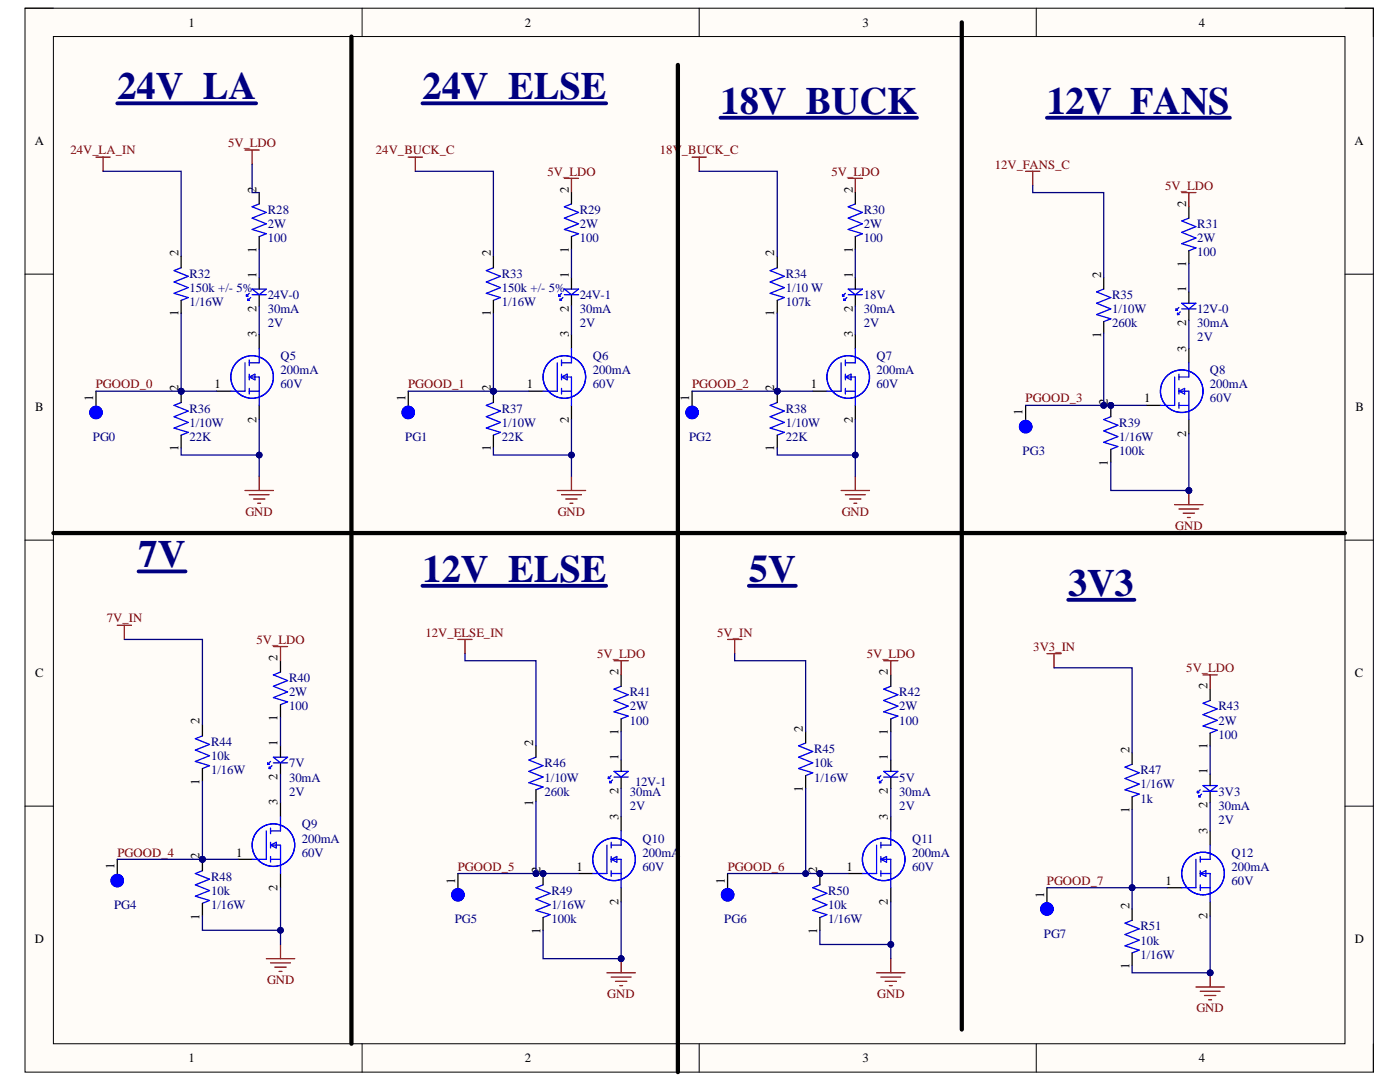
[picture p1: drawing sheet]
<svg xmlns="http://www.w3.org/2000/svg" width="279mm" height="216mm" viewBox="0 0 279 216" stroke-linecap="round" stroke-linejoin="round" font-family="sans-serif">
<defs><g id="words">
<g font-size="7.7" fill="#000080">
<text x="23.4" y="19.8">24V_LA</text>
<text x="84.3" y="19.8">24V_ELSE</text>
<text x="143.8" y="22.7">18V_BUCK</text>
<text x="208.9" y="22.7">12V_FANS</text>
<text x="27.7" y="113.2">7V</text>
<text x="84.3" y="116.1">12V_ELSE</text>
<text x="149.5" y="116.1">5V</text>
<text x="213.1" y="118.8">3V3</text>
</g>
<g font-size="2.5">
<text x="37.6" y="5.3">1</text>
<text x="104.7" y="5.3">2</text>
<text x="172.1" y="5.3">3</text>
<text x="239.3" y="5.3">4</text>
<text x="6.9" y="29">A</text>
<text x="270.3" y="29">A</text>
<text x="51.2" y="38.5" transform="rotate(-90 51.2 38.5)">2</text>
<text x="113.5" y="38.5" transform="rotate(-90 113.5 38.5)">2</text>
<text x="170.2" y="38.5" transform="rotate(-90 170.2 38.5)">2</text>
<text x="236.7" y="41.2" transform="rotate(-90 236.7 41.2)">2</text>
<text x="35.6" y="51.1" transform="rotate(-90 35.6 51.1)">2</text>
<text x="51.2" y="50.5" transform="rotate(-90 51.2 50.5)">1</text>
<text x="97.9" y="51.1" transform="rotate(-90 97.9 51.1)">2</text>
<text x="113.5" y="50.5" transform="rotate(-90 113.5 50.5)">1</text>
<text x="154.5" y="51.1" transform="rotate(-90 154.5 51.1)">2</text>
<text x="170.2" y="50.5" transform="rotate(-90 170.2 50.5)">1</text>
<text x="236.7" y="53.3" transform="rotate(-90 236.7 53.3)">1</text>
<text x="51.2" y="55.4" transform="rotate(-90 51.2 55.4)">1</text>
<text x="113.5" y="55.4" transform="rotate(-90 113.5 55.4)">1</text>
<text x="170.2" y="55.4" transform="rotate(-90 170.2 55.4)">1</text>
<text x="219.7" y="55.4" transform="rotate(-90 219.7 55.4)">2</text>
<text x="236.7" y="58.2" transform="rotate(-90 236.7 58.2)">1</text>
<text x="35.6" y="63.1" transform="rotate(-90 35.6 63.1)">1</text>
<text x="51.2" y="62.2" transform="rotate(-90 51.2 62.2)">2</text>
<text x="97.9" y="63.1" transform="rotate(-90 97.9 63.1)">1</text>
<text x="113.5" y="62.2" transform="rotate(-90 113.5 62.2)">2</text>
<text x="154.5" y="63.1" transform="rotate(-90 154.5 63.1)">1</text>
<text x="170.2" y="62.2" transform="rotate(-90 170.2 62.2)">2</text>
<text x="236.7" y="65.1" transform="rotate(-90 236.7 65.1)">2</text>
<text x="51.2" y="67.3" transform="rotate(-90 51.2 67.3)">3</text>
<text x="113.5" y="67.3" transform="rotate(-90 113.5 67.3)">3</text>
<text x="170.2" y="67.3" transform="rotate(-90 170.2 67.3)">3</text>
<text x="219.7" y="67.5" transform="rotate(-90 219.7 67.5)">1</text>
<text x="236.7" y="70.2" transform="rotate(-90 236.7 70.2)">3</text>
<text x="42.8" y="77.5">1</text>
<text x="105.1" y="77.5">1</text>
<text x="161.8" y="77.5">1</text>
<text x="7" y="82.1">B</text>
<text x="18.6" y="80" transform="rotate(-90 18.6 80)">1</text>
<text x="35.6" y="78" transform="rotate(-90 35.6 78)">2</text>
<text x="80.9" y="80" transform="rotate(-90 80.9 80)">1</text>
<text x="97.9" y="78" transform="rotate(-90 97.9 78)">2</text>
<text x="137.5" y="80" transform="rotate(-90 137.5 80)">1</text>
<text x="154.5" y="78" transform="rotate(-90 154.5 78)">2</text>
<text x="204.1" y="82.8" transform="rotate(-90 204.1 82.8)">1</text>
<text x="221.1" y="80.9" transform="rotate(-90 221.1 80.9)">2</text>
<text x="228.4" y="80.3">1</text>
<text x="270.5" y="82.1">B</text>
<text x="51.2" y="84.4" transform="rotate(-90 51.2 84.4)">2</text>
<text x="113.5" y="84.4" transform="rotate(-90 113.5 84.4)">2</text>
<text x="170.2" y="84.4" transform="rotate(-90 170.2 84.4)">2</text>
<text x="236.7" y="87.1" transform="rotate(-90 236.7 87.1)">2</text>
<text x="35.6" y="90" transform="rotate(-90 35.6 90)">1</text>
<text x="97.9" y="90" transform="rotate(-90 97.9 90)">1</text>
<text x="154.5" y="90" transform="rotate(-90 154.5 90)">1</text>
<text x="221.1" y="92.9" transform="rotate(-90 221.1 92.9)">1</text>
<text x="55.4" y="131.9" transform="rotate(-90 55.4 131.9)">2</text>
<text x="7" y="135.2">C</text>
<text x="123.4" y="134.6" transform="rotate(-90 123.4 134.6)">2</text>
<text x="177.2" y="134.6" transform="rotate(-90 177.2 134.6)">2</text>
<text x="241" y="137.5" transform="rotate(-90 241 137.5)">2</text>
<text x="270.4" y="135.2">C</text>
<text x="55.4" y="143.9" transform="rotate(-90 55.4 143.9)">1</text>
<text x="39.8" y="144.5" transform="rotate(-90 39.8 144.5)">2</text>
<text x="55.4" y="148.8" transform="rotate(-90 55.4 148.8)">1</text>
<text x="106.4" y="148.8" transform="rotate(-90 106.4 148.8)">2</text>
<text x="123.4" y="146.7" transform="rotate(-90 123.4 146.7)">1</text>
<text x="160.2" y="146" transform="rotate(-90 160.2 146)">2</text>
<text x="177.2" y="146.7" transform="rotate(-90 177.2 146.7)">1</text>
<text x="241" y="149.5" transform="rotate(-90 241 149.5)">1</text>
<text x="55.4" y="155.7" transform="rotate(-90 55.4 155.7)">2</text>
<text x="123.4" y="151.6" transform="rotate(-90 123.4 151.6)">1</text>
<text x="177.2" y="151.6" transform="rotate(-90 177.2 151.6)">1</text>
<text x="225.4" y="150.2" transform="rotate(-90 225.4 150.2)">2</text>
<text x="241" y="154.5" transform="rotate(-90 241 154.5)">1</text>
<text x="39.8" y="156.5" transform="rotate(-90 39.8 156.5)">1</text>
<text x="55.4" y="160.7" transform="rotate(-90 55.4 160.7)">3</text>
<text x="106.4" y="160.9" transform="rotate(-90 106.4 160.9)">1</text>
<text x="123.4" y="158.5" transform="rotate(-90 123.4 158.5)">2</text>
<text x="160.2" y="158" transform="rotate(-90 160.2 158)">1</text>
<text x="177.2" y="158.5" transform="rotate(-90 177.2 158.5)">2</text>
<text x="241" y="161.3" transform="rotate(-90 241 161.3)">2</text>
<text x="123.4" y="163.6" transform="rotate(-90 123.4 163.6)">3</text>
<text x="177.2" y="163.6" transform="rotate(-90 177.2 163.6)">3</text>
<text x="225.4" y="162.2" transform="rotate(-90 225.4 162.2)">1</text>
<text x="241" y="166.3" transform="rotate(-90 241 166.3)">3</text>
<text x="22.8" y="173.4" transform="rotate(-90 22.8 173.4)">1</text>
<text x="39.8" y="171.5" transform="rotate(-90 39.8 171.5)">2</text>
<text x="47.1" y="170.9">1</text>
<text x="115" y="173.8">1</text>
<text x="168.9" y="173.8">1</text>
<text x="55.4" y="177.8" transform="rotate(-90 55.4 177.8)">2</text>
<text x="90.8" y="176.3" transform="rotate(-90 90.8 176.3)">1</text>
<text x="107.8" y="174.3" transform="rotate(-90 107.8 174.3)">2</text>
<text x="144.6" y="176.3" transform="rotate(-90 144.6 176.3)">1</text>
<text x="163.1" y="174.3" transform="rotate(-90 163.1 174.3)">2</text>
<text x="208.4" y="179.1" transform="rotate(-90 208.4 179.1)">1</text>
<text x="232.6" y="176.6">1</text>
<text x="39.8" y="183.5" transform="rotate(-90 39.8 183.5)">1</text>
<text x="123.4" y="180.5" transform="rotate(-90 123.4 180.5)">2</text>
<text x="177.2" y="180.5" transform="rotate(-90 177.2 180.5)">2</text>
<text x="225.4" y="181.4" transform="rotate(-90 225.4 181.4)">2</text>
<text x="241" y="183.4" transform="rotate(-90 241 183.4)">2</text>
<text x="6.9" y="188.2">D</text>
<text x="107.8" y="186.3" transform="rotate(-90 107.8 186.3)">1</text>
<text x="163.1" y="186.3" transform="rotate(-90 163.1 186.3)">1</text>
<text x="270.4" y="188.2">D</text>
<text x="225.4" y="193.4" transform="rotate(-90 225.4 193.4)">1</text>
<text x="37.6" y="212">1</text>
<text x="104.7" y="212">2</text>
<text x="172.1" y="212">3</text>
<text x="239.3" y="212">4</text>
</g>
<g font-size="2.5" fill="#800000">
<text x="45.5" y="29.4">5V_LDO</text>
<text x="14" y="30.8">24V_LA_IN</text>
<text x="75" y="30.8">24V_BUCK_C</text>
<text x="109.3" y="35.1">5V_LDO</text>
<text x="131.7" y="30.8">18V_BUCK_C</text>
<text x="165.9" y="35.1">5V_LDO</text>
<text x="198.5" y="33.6">12V_FANS_C</text>
<text x="232.5" y="37.9">5V_LDO</text>
<text x="19.1" y="77.5">PGOOD_0</text>
<text x="81.5" y="77.5">PGOOD_1</text>
<text x="138.1" y="77.5">PGOOD_2</text>
<text x="204.7" y="80.3">PGOOD_3</text>
<text x="49" y="103">GND</text>
<text x="111.3" y="103">GND</text>
<text x="168" y="103">GND</text>
<text x="234.5" y="105.8">GND</text>
<text x="21.3" y="124.2">7V_IN</text>
<text x="51.2" y="128.5">5V_LDO</text>
<text x="84.9" y="127">12V_ELSE_IN</text>
<text x="119.2" y="131.3">5V_LDO</text>
<text x="143.1" y="127">5V_IN</text>
<text x="173" y="131.3">5V_LDO</text>
<text x="206.2" y="129.8">3V3_IN</text>
<text x="236.7" y="134.1">5V_LDO</text>
<text x="23.4" y="170.9">PGOOD_4</text>
<text x="91.3" y="173.8">PGOOD_5</text>
<text x="145.2" y="173.8">PGOOD_6</text>
<text x="208.9" y="176.6">PGOOD_7</text>
<text x="53.3" y="196.4">GND</text>
<text x="121.2" y="199.2">GND</text>
<text x="175.1" y="199.2">GND</text>
<text x="238.8" y="202">GND</text>
</g>
<g font-size="2.5" fill="#000080">
<text x="53.5" y="45.5">2W</text>
<text x="53.5" y="42.7">R28</text>
<text x="115.7" y="45.5">2W</text>
<text x="115.7" y="42.7">R29</text>
<text x="172.4" y="45.5">2W</text>
<text x="172.4" y="42.7">R30</text>
<text x="238.9" y="45.5">R31</text>
<text x="53.5" y="48.3">100</text>
<text x="115.7" y="48.3">100</text>
<text x="172.4" y="48.3">100</text>
<text x="238.9" y="48.3">2W</text>
<text x="238.9" y="51.1">100</text>
<text x="37.8" y="58.2">150k +/- 5%</text>
<text x="37.8" y="55.4">R32</text>
<text x="53.5" y="59.7">24V-0</text>
<text x="100.1" y="58.2">150k +/- 5%</text>
<text x="100.1" y="55.4">R33</text>
<text x="115.7" y="59.7">24V-1</text>
<text x="156.8" y="58.2">1/10 W</text>
<text x="156.8" y="55.4">R34</text>
<text x="172.4" y="59.7">18V</text>
<text x="221.9" y="59.7">R35</text>
<text x="37.8" y="61.1">1/16W</text>
<text x="53.5" y="62.5">30mA</text>
<text x="53.5" y="65.3">2V</text>
<text x="100.1" y="61.1">1/16W</text>
<text x="115.7" y="62.5">30mA</text>
<text x="115.7" y="65.3">2V</text>
<text x="156.8" y="61.1">107k</text>
<text x="172.4" y="62.5">30mA</text>
<text x="172.4" y="65.3">2V</text>
<text x="221.9" y="62.5">1/10W</text>
<text x="221.9" y="65.3">260k</text>
<text x="238.9" y="65.3">30mA</text>
<text x="238.9" y="62.5">12V-0</text>
<text x="56" y="71.8">Q5</text>
<text x="118.3" y="71.8">Q6</text>
<text x="174.9" y="71.8">Q7</text>
<text x="238.9" y="68.1">2V</text>
<text x="56" y="74.6">200mA</text>
<text x="56" y="77.5">60V</text>
<text x="118.3" y="74.6">200mA</text>
<text x="118.3" y="77.5">60V</text>
<text x="174.9" y="74.6">200mA</text>
<text x="174.9" y="77.5">60V</text>
<text x="241.5" y="77.5">200mA</text>
<text x="241.5" y="74.6">Q8</text>
<text x="37.8" y="82.3">R36</text>
<text x="100.1" y="82.3">R37</text>
<text x="156.8" y="82.3">R38</text>
<text x="241.5" y="80.3">60V</text>
<text x="18.5" y="88.1">PG0</text>
<text x="37.8" y="85.1">1/10W</text>
<text x="37.8" y="88">22K</text>
<text x="80.9" y="88.1">PG1</text>
<text x="100.1" y="85.1">1/10W</text>
<text x="100.1" y="88">22K</text>
<text x="137.5" y="88.1">PG2</text>
<text x="156.8" y="85.1">1/10W</text>
<text x="156.8" y="88">22K</text>
<text x="223.4" y="88">1/16W</text>
<text x="223.4" y="85.1">R39</text>
<text x="204.1" y="90.9">PG3</text>
<text x="223.4" y="90.8">100k</text>
<text x="57.7" y="136.1">R40</text>
<text x="57.7" y="139">2W</text>
<text x="57.7" y="141.7">100</text>
<text x="125.7" y="141.7">2W</text>
<text x="125.7" y="139">R41</text>
<text x="179.5" y="141.7">2W</text>
<text x="179.5" y="139">R42</text>
<text x="243.2" y="141.7">R43</text>
<text x="42.1" y="148.8">R44</text>
<text x="125.7" y="144.6">100</text>
<text x="179.5" y="144.6">100</text>
<text x="243.2" y="144.6">2W</text>
<text x="243.2" y="147.4">100</text>
<text x="42.1" y="151.6">10k</text>
<text x="42.1" y="154.5">1/16W</text>
<text x="57.7" y="155.9">30mA</text>
<text x="57.7" y="153.1">7V</text>
<text x="108.7" y="155.9">1/10W</text>
<text x="108.7" y="153.1">R46</text>
<text x="162.5" y="153.1">10k</text>
<text x="162.5" y="155.9">1/16W</text>
<text x="162.5" y="150.3">R45</text>
<text x="179.5" y="155.9">5V</text>
<text x="227.6" y="154.5">R47</text>
<text x="57.7" y="158.7">2V</text>
<text x="108.7" y="158.7">260k</text>
<text x="125.7" y="158.7">30mA</text>
<text x="125.7" y="161.6">2V</text>
<text x="126.8" y="156.8">12V-1</text>
<text x="179.5" y="158.7">30mA</text>
<text x="179.5" y="161.6">2V</text>
<text x="227.6" y="157.3">1/16W</text>
<text x="227.6" y="160.2">1k</text>
<text x="243.2" y="161.6">30mA</text>
<text x="243.2" y="158.7">3V3</text>
<text x="60.2" y="165.2">Q9</text>
<text x="243.2" y="164.4">2V</text>
<text x="60.2" y="168.1">200mA</text>
<text x="60.2" y="170.9">60V</text>
<text x="128.2" y="170.9">200mA</text>
<text x="128.2" y="173.8">60V</text>
<text x="128.2" y="168.1">Q10</text>
<text x="182" y="170.9">200mA</text>
<text x="182" y="173.8">60V</text>
<text x="182" y="168.1">Q11</text>
<text x="245.8" y="173.8">200mA</text>
<text x="245.8" y="170.9">Q12</text>
<text x="42.1" y="178.5">10k</text>
<text x="42.1" y="175.7">R48</text>
<text x="110" y="178.5">R49</text>
<text x="165.3" y="178.5">R50</text>
<text x="245.8" y="176.6">60V</text>
<text x="22.8" y="181.5">PG4</text>
<text x="42.1" y="181.4">1/16W</text>
<text x="90.8" y="184.3">PG5</text>
<text x="110" y="181.4">1/16W</text>
<text x="110" y="184.2">100k</text>
<text x="144.5" y="184.3">PG6</text>
<text x="165.3" y="181.4">10k</text>
<text x="165.3" y="184.2">1/16W</text>
<text x="227.6" y="185.6">R51</text>
<text x="208.3" y="187.1">PG7</text>
<text x="227.6" y="188.5">10k</text>
<text x="227.6" y="191.3">1/16W</text>
</g>
</g></defs>
<path d="M5 1.6h269.1v212.3h-269.1z" fill-rule="evenodd" fill="#fffcf8"/>
<path d="M5 1.6h269.1v212.3h-269.1z" fill="none" stroke="#000" stroke-width=".2"/>
<path d="M10.7 7.3h257.7v201h-257.7z" fill-rule="evenodd" fill="#fffcf8"/>
<g fill="none" stroke="#000" stroke-width=".2">
<path d="M5 1.6h5.7M10.7 7.3h257.7v201h-257.7zM72.3 1.6v5.7M139.5 1.6v5.7M206.8 1.6v5.7M268.4 1.6h5.7v5.7M5 54.7h5.7M268.4 54.7h5.7M5 107.8h5.7M268.4 107.8h5.7M5 160.9h5.7M268.4 160.9h5.7"/>
<path d="M72.3 208.3v5.6M139.5 208.3v5.6M206.8 208.3v5.6M274.1 208.3v5.6"/>
</g>
<path d="M23.4 20.6h27.7" fill="none" stroke="#000080" stroke-width=".76"/>
<path d="M19.2 31.4h2.8M20.6 31.4v2.8M48.9 97.9h5.7M49.7 98.7h4M50.6 99.6h2.3M51.7 95v2.9M51.4 100.4h.6" fill="none" stroke="#800000" stroke-width=".25"/>
<g fill="none" stroke="#00f" stroke-width=".25">
<path d="M49.2 58.8l.3 .3h-.3zM49.5 59.7l.2 .2h-.2zM49.7 58.5l-.5 .6M50 59.4l-.5 .5M50.3 58.8h2.8M50.3 57.7h2.8l-1.4 1.1zM48.9 72.4v5.7h-2.8M49.7 75.2h2v5.7M49.7 78.1h2M49.7 71.8v1.2M49.7 74.7v1.1M49.7 77.5v1.1"/>
<path d="M49.7 75.2l1.2-.5v1.1zM51.7 69.6v2.8h-2"/>
<circle cx="50.3" cy="75.2" r="4.2"/>
</g>
<path d="M51.7 55.4v2.3M51.7 58.8v2.3M43.2 78.1h2.9M51.7 66.7v2.9M51.7 80.9v2.8" fill="none" stroke="#000" stroke-width=".25"/>
<circle cx="36.1" cy="78.1" r=".57" fill="#000080"/>
<circle cx="36.1" cy="78.1" r=".57" fill="none" stroke="#000080" stroke-width=".2"/>
<path d="M36.2 80.3l-1.5 .6 2.9 1.1-2.9 1.2 2.9 1.1-2.9 1.1 2.9 .9-1.4 .5" fill="none" stroke="#00f" stroke-width=".25"/>
<path d="M36.2 78.1v2.2M36.2 86.8v2.6" fill="none" stroke="#000" stroke-width=".25"/>
<circle cx="36.1" cy="78.1" r=".57" fill="#000080"/>
<circle cx="36.1" cy="78.1" r=".57" fill="none" stroke="#000080" stroke-width=".2"/>
<path d="M48.9 29.9h2.8M50.3 29.9v2.9M81.5 31.4h2.8M82.9 31.4v2.8M111.2 97.9h5.7M112.1 98.7h3.9M112.9 99.6h2.3M114 95v2.9M113.8 100.4h.5" fill="none" stroke="#800000" stroke-width=".25"/>
<path d="M84.3 20.6h36.7" fill="none" stroke="#000080" stroke-width=".76"/>
<g fill="none" stroke="#00f" stroke-width=".25">
<path d="M111.5 58.8l.3 .3h-.3zM111.8 59.7l.3 .2h-.3zM112.1 58.5l-.6 .6M112.3 59.4l-.5 .5M112.6 58.8h2.9M112.6 57.7h2.9l-1.5 1.1zM111.2 72.4v5.7h-2.8M112.1 75.2h1.9v5.7M112.1 78.1h1.9M112.1 71.8v1.2M112.1 74.7v1.1M112.1 77.5v1.1"/>
<path d="M112.1 75.2l1.1-.5v1.1zM114 69.6v2.8h-1.9"/>
<circle cx="112.6" cy="75.2" r="4.2"/>
</g>
<path d="M114 55.4v2.3M114 58.8v2.3M105.5 78.1h2.9M114 66.7v2.9M114 80.9v2.8" fill="none" stroke="#000" stroke-width=".25"/>
<circle cx="98.5" cy="78.1" r=".57" fill="#000080"/>
<circle cx="98.5" cy="78.1" r=".57" fill="none" stroke="#000080" stroke-width=".2"/>
<path d="M98.5 80.3l-1.4 .6 2.8 1.1-2.8 1.2 2.8 1.1-2.8 1.1 2.8 .9-1.4 .5" fill="none" stroke="#00f" stroke-width=".25"/>
<path d="M98.5 78.1v2.2M98.5 86.8v2.6" fill="none" stroke="#000" stroke-width=".25"/>
<circle cx="98.5" cy="78.1" r=".57" fill="#000080"/>
<circle cx="98.5" cy="78.1" r=".57" fill="none" stroke="#000080" stroke-width=".2"/>
<path d="M112.6 35.6h2.9M114 35.6v2.8M138.1 31.4h2.9M139.5 31.4v2.8M167.9 97.9h5.6M168.7 98.7h4M169.6 99.6h2.2M170.7 95v2.9M170.4 100.4h.6" fill="none" stroke="#800000" stroke-width=".25"/>
<path d="M143.8 23.5h39.2" fill="none" stroke="#000080" stroke-width=".76"/>
<g fill="none" stroke="#00f" stroke-width=".25">
<path d="M155.1 53.4l-1.4 .6 2.8 1.1-2.8 1.2 2.8 1.1-2.8 1.1 2.8 .9-1.4 .5M168.1 58.8l.3 .3h-.3zM168.4 59.7l.3 .2h-.3zM168.7 58.5l-.6 .6M169 59.4l-.6 .5M169.3 58.8h2.8M169.3 57.7h2.8l-1.4 1.1zM167.9 72.4v5.7h-2.9M168.7 75.2h2v5.7M168.7 78.1h2M168.7 71.8v1.2M168.7 74.7v1.1"/>
<path d="M168.7 77.5v1.1M168.7 75.2l1.1-.5v1.1zM170.7 69.6v2.8h-2"/>
<circle cx="169.3" cy="75.2" r="4.2"/>
</g>
<path d="M155.1 51.2v2.2M155.1 59.9v2.6M170.7 55.4v2.3M170.7 58.8v2.3M162.2 78.1h2.8M170.7 66.7v2.9M170.7 80.9v2.8" fill="none" stroke="#000" stroke-width=".25"/>
<circle cx="155.1" cy="78.1" r=".57" fill="#000080"/>
<circle cx="155.1" cy="78.1" r=".57" fill="none" stroke="#000080" stroke-width=".2"/>
<path d="M155.1 80.3l-1.4 .6 2.8 1.1-2.8 1.2 2.8 1.1-2.8 1.1 2.8 .9-1.4 .5" fill="none" stroke="#00f" stroke-width=".25"/>
<path d="M155.1 78.1v2.2M155.1 86.8v2.6" fill="none" stroke="#000" stroke-width=".25"/>
<circle cx="155.1" cy="78.1" r=".57" fill="#000080"/>
<circle cx="155.1" cy="78.1" r=".57" fill="none" stroke="#000080" stroke-width=".2"/>
<path d="M169.3 35.6h2.8M170.7 35.6v2.8M204.7 34.2h2.8M206.1 34.2v2.8M237.3 97.9v2.8M234.4 100.7h5.7M235.3 101.6h3.9M236.1 102.4h2.3M237 103.3h.5" fill="none" stroke="#800000" stroke-width=".25"/>
<path d="M208.9 23.5h36.6" fill="none" stroke="#000080" stroke-width=".76"/>
<circle cx="237.3" cy="97.9" r=".56" fill="#000080"/>
<circle cx="237.3" cy="97.9" r=".56" fill="none" stroke="#000080" stroke-width=".2"/>
<g fill="none" stroke="#00f" stroke-width=".25">
<path d="M234.4 75.2v5.7h-2.8M234.7 61.6l.3 .3h-.3zM235 62.5l.3 .3h-.3zM235.3 61.4l-.6 .5M235.3 78.1h2v5.6M235.3 74.7v1.1M235.3 77.5v1.1M235.3 78.1l1.1-.6v1.1zM235.6 62.2l-.6 .6M235.8 61.6h2.9M235.8 60.5h2.9l-1.4 1.1zM237.3 72.4v2.8h-2"/>
<path d="M235.3 80.9h2M235.3 80.3v1.2"/>
<circle cx="235.8" cy="78.1" r="4.2"/>
</g>
<path d="M237.3 58.2v2.3M237.3 61.6v2.3M237.3 69.6v2.8M228.8 80.9h2.8M237.3 83.7v2.9" fill="none" stroke="#000" stroke-width=".25"/>
<circle cx="221.7" cy="80.9" r=".57" fill="#000080"/>
<circle cx="221.7" cy="80.9" r=".57" fill="none" stroke="#000080" stroke-width=".2"/>
<path d="M221.7 83.2l-1.4 .5 2.8 1.2-2.8 1.1 2.8 1.1-2.8 1.2 2.8 .8-1.4 .6" fill="none" stroke="#00f" stroke-width=".25"/>
<path d="M221.7 80.9v2.3M221.7 89.7v2.5" fill="none" stroke="#000" stroke-width=".25"/>
<circle cx="221.7" cy="80.9" r=".57" fill="#000080"/>
<circle cx="221.7" cy="80.9" r=".57" fill="none" stroke="#000080" stroke-width=".2"/>
<path d="M27.7 114h9.3" fill="none" stroke="#000080" stroke-width=".76"/>
<path d="M23.4 124.8h2.8M24.8 124.8v2.8" fill="none" stroke="#800000" stroke-width=".25"/>
<g fill="none" stroke="#00f" stroke-width=".25">
<path d="M53.4 152.2l.3 .3h-.3zM53.7 153.1l.3 .3h-.3zM54 151.9l-.6 .6M54.3 152.8l-.6 .6M54.6 152.2h2.8M54.6 151.1h2.8l-1.4 1.1zM53.1 165.8v5.7h-2.8M54 168.6h2v5.7M54 171.5h2M54 165.2v1.2M54 168.1v1.1M54 170.9v1.1"/>
<path d="M54 168.6l1.1-.5v1.1zM56 163v2.8h-2"/>
<circle cx="54.6" cy="168.6" r="4.2"/>
</g>
<path d="M56 148.8v2.3M56 152.2v2.3M47.5 171.5h2.8M56 160.1v2.9M56 174.3v2.8" fill="none" stroke="#000" stroke-width=".25"/>
<circle cx="40.4" cy="171.5" r=".57" fill="#000080"/>
<circle cx="40.4" cy="171.5" r=".57" fill="none" stroke="#000080" stroke-width=".2"/>
<path d="M40.4 173.7l-1.4 .6 2.8 1.1-2.8 1.2 2.8 1.1-2.8 1.1 2.8 .9-1.4 .5" fill="none" stroke="#00f" stroke-width=".25"/>
<path d="M40.4 171.5v2.2M40.4 180.2v2.6" fill="none" stroke="#000" stroke-width=".25"/>
<circle cx="40.4" cy="171.5" r=".57" fill="#000080"/>
<circle cx="40.4" cy="171.5" r=".57" fill="none" stroke="#000080" stroke-width=".2"/>
<path d="M53.1 191.3h5.7M54 192.1h4M54.9 193h2.2M55.7 193.8h.6M56 188.5v2.8M121.1 194.1h5.7M122 195h3.9M122.8 195.8h2.3M123.7 196.7h.5M124 191.3v2.8" fill="none" stroke="#800000" stroke-width=".25"/>
<path d="M84.3 116.9h36.7" fill="none" stroke="#000080" stroke-width=".76"/>
<circle cx="124" cy="191.3" r=".57" fill="#000080"/>
<circle cx="124" cy="191.3" r=".57" fill="none" stroke="#000080" stroke-width=".2"/>
<g fill="none" stroke="#00f" stroke-width=".25">
<path d="M121.4 155l.3 .3h-.3zM121.7 155.9l.3 .3h-.3zM122 154.8l-.6 .5M122.3 155.6l-.6 .6M122.5 155h2.9M122.5 153.9h2.9l-1.4 1.1zM121.1 168.6v5.7h-2.8M122 174.3h2M122 171.5h2M122 168.1v1.1M122 170.9v1.1M122 173.7v1.2"/>
<path d="M122 171.5l1.1-.6v1.1zM124 165.8v2.8h-2M124 171.5v5.6"/>
<circle cx="122.5" cy="171.5" r="4.2"/>
</g>
<path d="M124 151.7v2.2M124 155v2.3M115.5 174.3h2.8M124 163v2.8M124 177.1v2.9" fill="none" stroke="#000" stroke-width=".25"/>
<circle cx="108.4" cy="174.3" r=".56" fill="#000080"/>
<circle cx="108.4" cy="174.3" r=".56" fill="none" stroke="#000080" stroke-width=".2"/>
<path d="M108.4 176.6l-1.4 .5 2.8 1.2-2.8 1.1 2.8 1.1-2.8 1.2 2.8 .8-1.4 .6" fill="none" stroke="#00f" stroke-width=".25"/>
<path d="M108.4 174.3v2.3M108.4 183.1v2.5" fill="none" stroke="#000" stroke-width=".25"/>
<circle cx="108.4" cy="174.3" r=".56" fill="#000080"/>
<circle cx="108.4" cy="174.3" r=".56" fill="none" stroke="#000080" stroke-width=".2"/>
<path d="M91.4 127.6h2.8M92.8 127.6v2.8M145.2 127.6h2.8M146.6 127.6v2.8M174.9 194.1h5.7M175.8 195h4M176.6 195.8h2.3M177.5 196.7h.6M177.8 191.3v2.8" fill="none" stroke="#800000" stroke-width=".25"/>
<path d="M149.4 116.9h9.4" fill="none" stroke="#000080" stroke-width=".76"/>
<g fill="none" stroke="#00f" stroke-width=".25">
<path d="M175.2 155l.3 .3h-.3zM175.5 155.9l.3 .3h-.3zM175.8 154.8l-.6 .5M176.1 155.6l-.6 .6M176.4 155h2.8M176.4 153.9h2.8l-1.4 1.1zM174.9 168.6v5.7h-2.8M175.8 171.5h2v5.6M175.8 174.3h2M175.8 168.1v1.1M175.8 170.9v1.1M175.8 173.7v1.2"/>
<path d="M175.8 171.5l1.1-.6v1.1zM177.8 165.8v2.8h-2"/>
<circle cx="176.4" cy="171.5" r="4.2"/>
</g>
<path d="M177.8 151.7v2.2M177.8 155v2.3M169.3 174.3h2.8M177.8 163v2.8M177.8 177.1v2.9" fill="none" stroke="#000" stroke-width=".25"/>
<circle cx="163.6" cy="174.3" r=".57" fill="#000080"/>
<circle cx="163.6" cy="174.3" r=".57" fill="none" stroke="#000080" stroke-width=".2"/>
<path d="M163.6 176.6l-1.4 .5 2.8 1.2-2.8 1.1 2.8 1.1-2.8 1.2 2.8 .8-1.4 .6" fill="none" stroke="#00f" stroke-width=".25"/>
<path d="M163.6 174.3v2.3M163.6 183.1v2.5" fill="none" stroke="#000" stroke-width=".25"/>
<circle cx="163.6" cy="174.3" r=".57" fill="#000080"/>
<circle cx="163.6" cy="174.3" r=".57" fill="none" stroke="#000080" stroke-width=".2"/>
<path d="M177.8 136.9l-1.4 .6 2.8 1.1-2.8 1.2 2.8 1.1-2.8 1.1 2.8 .9-1.4 .5" fill="none" stroke="#00f" stroke-width=".25"/>
<path d="M177.8 134.7v2.2M177.8 143.4v2.6" fill="none" stroke="#000" stroke-width=".25"/>
<path d="M213.2 119.7h13.2" fill="none" stroke="#000080" stroke-width=".76"/>
<path d="M208.9 130.4h2.9M210.4 130.4v2.9M238.7 196.9h5.6M239.5 197.8h4M240.4 198.6h2.2M241.2 199.5h.6M241.5 194.1v2.8" fill="none" stroke="#800000" stroke-width=".25"/>
<circle cx="241.5" cy="194.1" r=".57" fill="#000080"/>
<circle cx="241.5" cy="194.1" r=".57" fill="none" stroke="#000080" stroke-width=".2"/>
<g fill="none" stroke="#00f" stroke-width=".25">
<path d="M51.7 40.7l-1.4 .6 2.8 1.1-2.8 1.1 2.8 1.2-2.8 1.1 2.8 .8-1.4 .6M114 40.7l-1.4 .6 2.9 1.1-2.9 1.1 2.9 1.2-2.9 1.1 2.9 .8-1.5 .6M170.7 40.7l-1.4 .6 2.8 1.1-2.8 1.1 2.8 1.2-2.8 1.1 2.8 .8-1.4 .6M220.3 57.7l-1.4 .5 2.8 1.2-2.8 1.1 2.8 1.1-2.8 1.2 2.8 .8-1.4 .6M237.3 43.5l-1.5 .6 2.9 1.1-2.9 1.2 2.9 1.1-2.9 1.1 2.9 .9-1.4 .5M56 134.1l-1.4 .6 2.8 1.1-2.8 1.1 2.8 1.2-2.8 1.1 2.8 .8-1.4 .6M124 136.9l-1.5 .6 2.9 1.1-2.9 1.2 2.9 1.1-2.9 1.1 2.9 .9-1.4 .5M241.5 139.8l-1.4 .5 2.8 1.2-2.8 1.1 2.8 1.1-2.8 1.2 2.8 .8-1.4 .6M40.4 146.8l-1.4 .6 2.8 1.1-2.8 1.2 2.8 1.1-2.8 1.1 2.8 .9-1.4 .6M107 151.1l-1.5 .6 2.9 1.1-2.9 1.1 2.9 1.1-2.9 1.2 2.9 .8-1.4 .6M160.8 148.3l-1.4 .5 2.8 1.2-2.8 1.1 2.8 1.1-2.8 1.2 2.8 .8-1.4 .6M225.9 152.5l-1.4 .6 2.9 1.1-2.9 1.1 2.9 1.2-2.9 1.1 2.9 .9-1.5 .5"/>
<path d="M239 157.9l.2 .3h-.2zM239.2 158.7l.3 .3h-.3zM239.5 157.6l-.5 .6M239.8 158.5l-.6 .5M240.1 157.9h2.8M240.1 156.8h2.8l-1.4 1.1zM238.7 171.5v5.6h-2.9M239.5 174.3h2v5.7M239.5 177.1h2M239.5 170.9v1.1M239.5 173.7v1.2M239.5 176.6v1.1"/>
<path d="M239.5 174.3l1.2-.6v1.2zM241.5 168.6v2.9h-2M225.9 183.6l-1.4 .6 2.9 1.1-2.9 1.2 2.9 1.1-2.9 1.1 2.9 .9-1.5 .5"/>
<circle cx="240.1" cy="174.3" r="4.2"/>
</g>
<g fill="none" stroke="#000" stroke-width=".25">
<path d="M51.7 38.4v2.3M114 38.4v2.3M170.7 38.4v2.3M51.7 47.2v2.6M114 47.2v2.6M170.7 47.2v2.6M220.3 55.4v2.3M237.3 41.3v2.2M237.3 50v2.6M19.2 78.1v4.2M81.5 78.1v4.2M138.1 78.1v4.2"/>
<path d="M220.3 64.2v2.3M204.7 80.9v4.2M56 131.8v2.3M124 134.7v2.2M241.5 137.5v2.3M40.4 144.6v2.2M40.4 153.4v2.5M56 140.6v2.6M107 148.8v2.3M107 157.6v2.3M124 143.4v2.6M160.8 146v2.3"/>
<path d="M160.8 154.8v2.5M225.9 150.2v2.3M225.9 159v2.6M241.5 146.3v2.5M241.5 154.5v2.3M241.5 157.9v2.3M23.4 171.5v4.2M91.4 174.3v4.2M145.2 174.3v4.2M208.9 177.1v4.3M233 177.1h2.8M241.5 165.8v2.8"/>
<path d="M241.5 180v2.8M225.9 181.4v2.2M225.9 190.1v2.6"/>
</g>
<path d="M235.8 38.4h2.9M237.3 38.4v2.9M54.6 129h2.8M56 129v2.8M122.5 131.8h2.9M124 131.8v2.9M176.4 131.8h2.8M177.8 131.8v2.9M240.1 134.7h2.8M241.5 134.7v2.8" fill="none" stroke="#800000" stroke-width=".25"/>
<path d="M70.1 7.3v201M135.3 13v200.9M191.9 4.5v200.9M10.7 106.4h257.7" fill="none" stroke="#000" stroke-width=".85"/>
<g fill="none" stroke="#00f" stroke-width="1.4">
<circle cx="19.2" cy="82.3" r=".63"/>
<circle cx="81.5" cy="82.3" r=".63"/>
<circle cx="138.1" cy="82.3" r=".63"/>
<circle cx="204.7" cy="85.1" r=".63"/>
<circle cx="23.4" cy="175.7" r=".63"/>
<circle cx="91.4" cy="178.5" r=".63"/>
<circle cx="145.2" cy="178.5" r=".63"/>
<circle cx="208.9" cy="181.4" r=".63"/>
</g>
<path d="M51.7 49.8v5.6M19.2 78.1h17M51.7 61.1v5.6" fill="none" stroke="#000080" stroke-width=".25"/>
<circle cx="36.1" cy="78.1" r=".57" fill="#000080"/>
<circle cx="36.1" cy="78.1" r=".57" fill="none" stroke="#000080" stroke-width=".2"/>
<path d="M36.2 62.5v15.6h7" fill="none" stroke="#000080" stroke-width=".25"/>
<circle cx="36.1" cy="78.1" r=".57" fill="#000080"/>
<circle cx="36.1" cy="78.1" r=".57" fill="none" stroke="#000080" stroke-width=".2"/>
<path d="M20.6 34.2h15.6v17M36.2 89.4v1.4h15.5" fill="none" stroke="#000080" stroke-width=".25"/>
<circle cx="51.7" cy="90.8" r=".57" fill="#000080"/>
<circle cx="51.7" cy="90.8" r=".57" fill="none" stroke="#000080" stroke-width=".2"/>
<path d="M51.7 83.7v11.3" fill="none" stroke="#000080" stroke-width=".25"/>
<circle cx="51.7" cy="90.8" r=".57" fill="#000080"/>
<circle cx="51.7" cy="90.8" r=".57" fill="none" stroke="#000080" stroke-width=".2"/>
<path d="M50.3 32.8v5.6h1.4M81.5 78.1h17" fill="none" stroke="#000080" stroke-width=".25"/>
<circle cx="98.5" cy="78.1" r=".57" fill="#000080"/>
<circle cx="98.5" cy="78.1" r=".57" fill="none" stroke="#000080" stroke-width=".2"/>
<path d="M98.5 62.5v15.6h7" fill="none" stroke="#000080" stroke-width=".25"/>
<circle cx="98.5" cy="78.1" r=".57" fill="#000080"/>
<circle cx="98.5" cy="78.1" r=".57" fill="none" stroke="#000080" stroke-width=".2"/>
<path d="M82.9 34.2h15.6v17M114 49.8v5.6M114 61.1v5.6M98.5 89.4v1.4h15.5" fill="none" stroke="#000080" stroke-width=".25"/>
<circle cx="114" cy="90.8" r=".57" fill="#000080"/>
<circle cx="114" cy="90.8" r=".57" fill="none" stroke="#000080" stroke-width=".2"/>
<path d="M114 83.7v11.3" fill="none" stroke="#000080" stroke-width=".25"/>
<circle cx="114" cy="90.8" r=".57" fill="#000080"/>
<circle cx="114" cy="90.8" r=".57" fill="none" stroke="#000080" stroke-width=".2"/>
<path d="M138.1 78.1h17" fill="none" stroke="#000080" stroke-width=".25"/>
<circle cx="155.1" cy="78.1" r=".57" fill="#000080"/>
<circle cx="155.1" cy="78.1" r=".57" fill="none" stroke="#000080" stroke-width=".2"/>
<path d="M155.1 62.5v15.6h7.1" fill="none" stroke="#000080" stroke-width=".25"/>
<circle cx="155.1" cy="78.1" r=".57" fill="#000080"/>
<circle cx="155.1" cy="78.1" r=".57" fill="none" stroke="#000080" stroke-width=".2"/>
<path d="M139.5 34.2h15.6v17M170.7 49.8v5.6M170.7 61.1v5.6M155.1 89.4v1.4h15.6" fill="none" stroke="#000080" stroke-width=".25"/>
<circle cx="170.7" cy="90.8" r=".57" fill="#000080"/>
<circle cx="170.7" cy="90.8" r=".57" fill="none" stroke="#000080" stroke-width=".2"/>
<path d="M170.7 83.7v11.3" fill="none" stroke="#000080" stroke-width=".25"/>
<circle cx="170.7" cy="90.8" r=".57" fill="#000080"/>
<circle cx="170.7" cy="90.8" r=".57" fill="none" stroke="#000080" stroke-width=".2"/>
<path d="M204.7 80.9h15.6" fill="none" stroke="#000080" stroke-width=".25"/>
<circle cx="220.3" cy="80.9" r=".57" fill="#000080"/>
<circle cx="220.3" cy="80.9" r=".57" fill="none" stroke="#000080" stroke-width=".2"/>
<path d="M220.3 66.5v14.4h8.5" fill="none" stroke="#000080" stroke-width=".25"/>
<circle cx="220.3" cy="80.9" r=".57" fill="#000080"/>
<circle cx="220.3" cy="80.9" r=".57" fill="none" stroke="#000080" stroke-width=".2"/>
<circle cx="221.7" cy="80.9" r=".57" fill="#000080"/>
<circle cx="221.7" cy="80.9" r=".57" fill="none" stroke="#000080" stroke-width=".2"/>
<path d="M206.1 37v1.4h14.2v17M237.3 52.6v5.6M237.3 63.9v5.7M237.3 86.6v11.3" fill="none" stroke="#000080" stroke-width=".25"/>
<circle cx="237.3" cy="97.9" r=".56" fill="#000080"/>
<circle cx="237.3" cy="97.9" r=".56" fill="none" stroke="#000080" stroke-width=".2"/>
<path d="M221.7 92.2v5.7h15.6" fill="none" stroke="#000080" stroke-width=".25"/>
<circle cx="237.3" cy="97.9" r=".56" fill="#000080"/>
<circle cx="237.3" cy="97.9" r=".56" fill="none" stroke="#000080" stroke-width=".2"/>
<path d="M23.4 171.5h17" fill="none" stroke="#000080" stroke-width=".25"/>
<circle cx="40.4" cy="171.5" r=".57" fill="#000080"/>
<circle cx="40.4" cy="171.5" r=".57" fill="none" stroke="#000080" stroke-width=".2"/>
<path d="M40.4 155.9v15.6h7.1" fill="none" stroke="#000080" stroke-width=".25"/>
<circle cx="40.4" cy="171.5" r=".57" fill="#000080"/>
<circle cx="40.4" cy="171.5" r=".57" fill="none" stroke="#000080" stroke-width=".2"/>
<path d="M24.8 127.6h15.6v17M56 143.2v5.6M56 154.5v5.6M56 177.1v11.4" fill="none" stroke="#000080" stroke-width=".25"/>
<circle cx="56" cy="185.6" r=".57" fill="#000080"/>
<circle cx="56" cy="185.6" r=".57" fill="none" stroke="#000080" stroke-width=".2"/>
<path d="M40.4 182.8v2.8h15.6" fill="none" stroke="#000080" stroke-width=".25"/>
<circle cx="56" cy="185.6" r=".57" fill="#000080"/>
<circle cx="56" cy="185.6" r=".57" fill="none" stroke="#000080" stroke-width=".2"/>
<path d="M92.8 130.4v1.4h14.2v17M124 146v5.7M124 157.3v5.7M124 180v11.3" fill="none" stroke="#000080" stroke-width=".25"/>
<circle cx="124" cy="191.3" r=".57" fill="#000080"/>
<circle cx="124" cy="191.3" r=".57" fill="none" stroke="#000080" stroke-width=".2"/>
<path d="M108.4 185.6v5.7h15.6" fill="none" stroke="#000080" stroke-width=".25"/>
<circle cx="124" cy="191.3" r=".57" fill="#000080"/>
<circle cx="124" cy="191.3" r=".57" fill="none" stroke="#000080" stroke-width=".2"/>
<path d="M145.2 174.3h18.4" fill="none" stroke="#000080" stroke-width=".25"/>
<circle cx="163.6" cy="174.3" r=".57" fill="#000080"/>
<circle cx="163.6" cy="174.3" r=".57" fill="none" stroke="#000080" stroke-width=".2"/>
<circle cx="160.8" cy="174.3" r=".57" fill="#000080"/>
<circle cx="160.8" cy="174.3" r=".57" fill="none" stroke="#000080" stroke-width=".2"/>
<path d="M146.6 130.4v1.4h14.2v14.2M177.8 146v5.7M177.8 157.3v5.7M177.8 180v11.3" fill="none" stroke="#000080" stroke-width=".25"/>
<circle cx="177.8" cy="188.5" r=".57" fill="#000080"/>
<circle cx="177.8" cy="188.5" r=".57" fill="none" stroke="#000080" stroke-width=".2"/>
<path d="M163.6 185.6v2.9h14.2" fill="none" stroke="#000080" stroke-width=".25"/>
<circle cx="177.8" cy="188.5" r=".57" fill="#000080"/>
<circle cx="177.8" cy="188.5" r=".57" fill="none" stroke="#000080" stroke-width=".2"/>
<path d="M208.9 177.1h17" fill="none" stroke="#000080" stroke-width=".25"/>
<circle cx="225.9" cy="177.1" r=".57" fill="#000080"/>
<circle cx="225.9" cy="177.1" r=".57" fill="none" stroke="#000080" stroke-width=".2"/>
<path d="M225.9 161.6v15.5h7.1" fill="none" stroke="#000080" stroke-width=".25"/>
<circle cx="225.9" cy="177.1" r=".57" fill="#000080"/>
<circle cx="225.9" cy="177.1" r=".57" fill="none" stroke="#000080" stroke-width=".2"/>
<path d="M210.4 133.3h15.5v16.9M241.5 160.2v5.6M241.5 182.8v11.3" fill="none" stroke="#000080" stroke-width=".25"/>
<circle cx="241.5" cy="194.1" r=".57" fill="#000080"/>
<circle cx="241.5" cy="194.1" r=".57" fill="none" stroke="#000080" stroke-width=".2"/>
<path d="M225.9 177.1v4.3" fill="none" stroke="#000080" stroke-width=".25"/>
<circle cx="225.9" cy="177.1" r=".57" fill="#000080"/>
<circle cx="225.9" cy="177.1" r=".57" fill="none" stroke="#000080" stroke-width=".2"/>
<path d="M225.9 192.7v1.4h15.6" fill="none" stroke="#000080" stroke-width=".25"/>
<circle cx="241.5" cy="194.1" r=".57" fill="#000080"/>
<circle cx="241.5" cy="194.1" r=".57" fill="none" stroke="#000080" stroke-width=".2"/>
<path d="M241.5 148.8v5.7M163.6 174.3h5.7" fill="none" stroke="#000080" stroke-width=".25"/>
<circle cx="163.6" cy="174.3" r=".57" fill="#000080"/>
<circle cx="163.6" cy="174.3" r=".57" fill="none" stroke="#000080" stroke-width=".2"/>
<path d="M160.8 157.3v17" fill="none" stroke="#000080" stroke-width=".25"/>
<circle cx="160.8" cy="174.3" r=".57" fill="#000080"/>
<circle cx="160.8" cy="174.3" r=".57" fill="none" stroke="#000080" stroke-width=".2"/>
<path d="M107 159.9v14.4" fill="none" stroke="#000080" stroke-width=".25"/>
<circle cx="107" cy="174.3" r=".56" fill="#000080"/>
<circle cx="107" cy="174.3" r=".56" fill="none" stroke="#000080" stroke-width=".2"/>
<path d="M91.4 174.3h15.6" fill="none" stroke="#000080" stroke-width=".25"/>
<circle cx="107" cy="174.3" r=".56" fill="#000080"/>
<circle cx="107" cy="174.3" r=".56" fill="none" stroke="#000080" stroke-width=".2"/>
<path d="M107 174.3h8.5" fill="none" stroke="#000080" stroke-width=".25"/>
<circle cx="107" cy="174.3" r=".56" fill="#000080"/>
<circle cx="107" cy="174.3" r=".56" fill="none" stroke="#000080" stroke-width=".2"/>
<circle cx="108.4" cy="174.3" r=".56" fill="#000080"/>
<circle cx="108.4" cy="174.3" r=".56" fill="none" stroke="#000080" stroke-width=".2"/>
<path d="M36.2 53.4l-1.5 .6 2.9 1.1-2.9 1.2 2.9 1.1-2.9 1.1 2.9 .9-1.4 .5M98.5 53.4l-1.4 .6 2.8 1.1-2.8 1.2 2.8 1.1-2.8 1.1 2.8 .9-1.4 .5" fill="none" stroke="#00f" stroke-width=".25"/>
<path d="M36.2 51.2v2.2M36.2 59.9v2.6M98.5 51.2v2.2M98.5 59.9v2.6" fill="none" stroke="#000" stroke-width=".25"/>
<use href="#words"/>
</svg>
